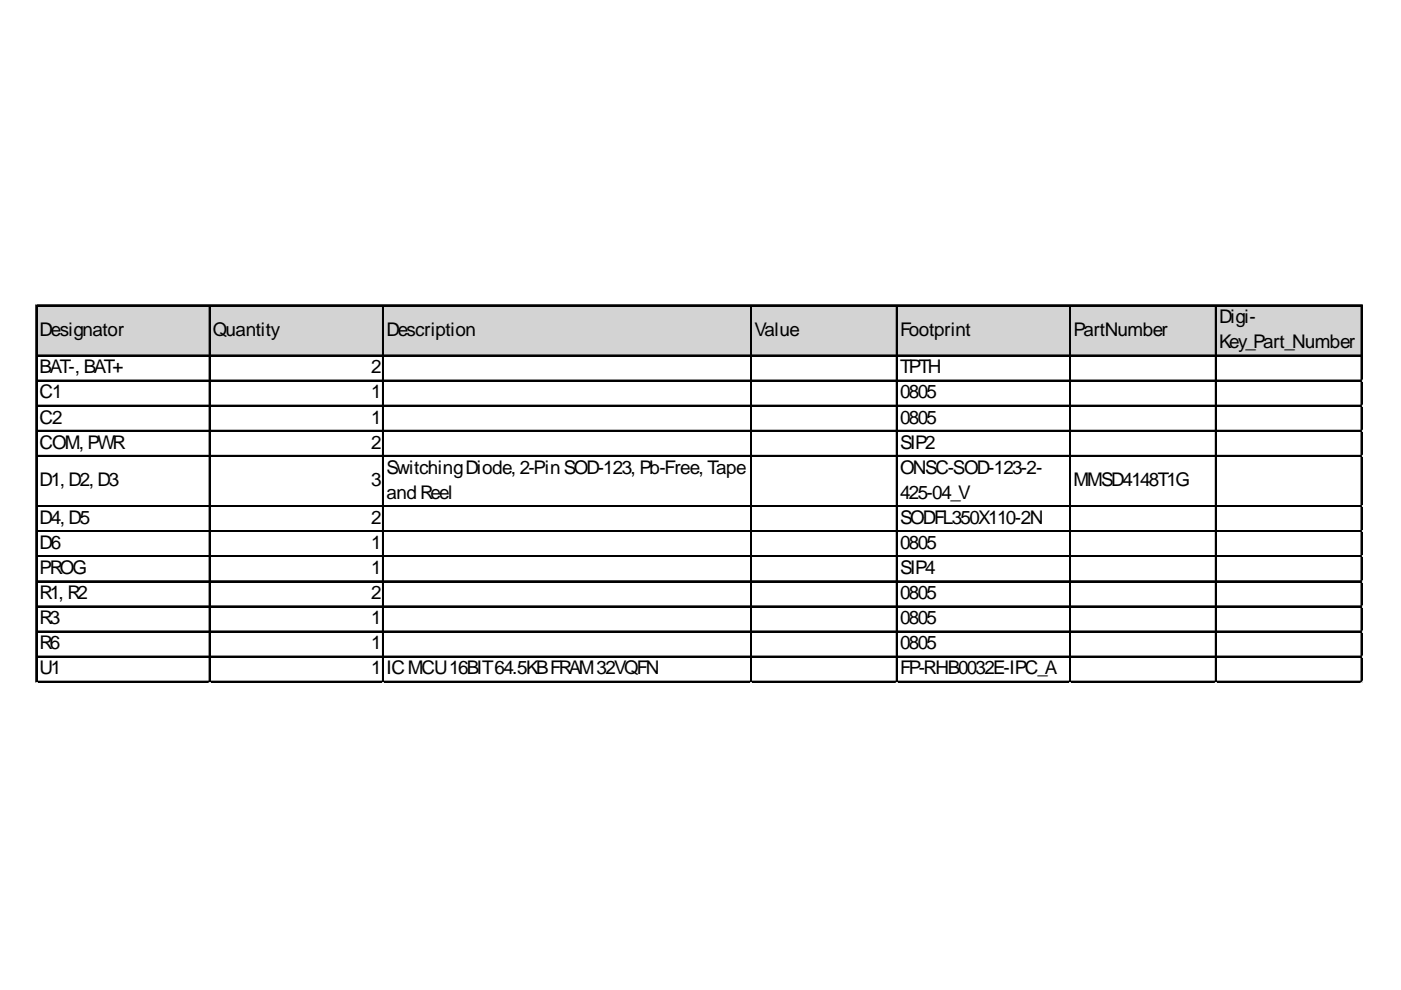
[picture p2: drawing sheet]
<svg xmlns="http://www.w3.org/2000/svg" width="297mm" height="210mm" viewBox="0 0 297 210" stroke-linecap="round" stroke-linejoin="round" font-family="sans-serif">
<defs><g id="words">
<g font-size="4">
<text x="8.4" y="71.2">Designator</text>
<text x="45.2" y="71.2">Quantity</text>
<text x="81.9" y="71.2">Description</text>
<text x="159.9" y="71.2">Value</text>
<text x="190.8" y="71.2">Footprint</text>
<text x="227.6" y="71.2">PartNumber</text>
<text x="258.5" y="68.5">Digi-</text>
<text x="258.5" y="73.8">Key_Part_Number</text>
<text x="8.4" y="79.2">BAT-, BAT+</text>
<text x="78.7" y="79.2">2</text>
<text x="190.8" y="79.2">TPTH</text>
<text x="8.4" y="84.5">C1</text>
<text x="8.4" y="89.8">C2</text>
<text x="78.7" y="84.5">1</text>
<text x="78.7" y="89.8">1</text>
<text x="190.8" y="84.5">0805</text>
<text x="190.8" y="89.8">0805</text>
<text x="8.4" y="95.1">COM, PWR</text>
<text x="78.7" y="95.1">2</text>
<text x="190.8" y="95.1">SIP2</text>
<text x="81.9" y="100.4">SwitchingDiode, 2-Pin SOD-123, Pb-Free, Tape</text>
<text x="190.8" y="100.4">ONSC-SOD-123-2-</text>
<text x="8.4" y="103.1">D1, D2, D3</text>
<text x="78.7" y="103.1">3</text>
<text x="81.9" y="105.8">and Reel</text>
<text x="190.8" y="105.8">425-04_V</text>
<text x="227.6" y="103.1">MMSD4148T1G</text>
<text x="8.4" y="111.1">D4, D5</text>
<text x="78.7" y="111.1">2</text>
<text x="190.8" y="111.1">SODFL350X110-2N</text>
<text x="8.4" y="116.4">D6</text>
<text x="78.7" y="116.4">1</text>
<text x="190.8" y="116.4">0805</text>
<text x="8.4" y="121.7">PROG</text>
<text x="78.7" y="121.7">1</text>
<text x="190.8" y="121.7">SIP4</text>
<text x="8.4" y="127">R1, R2</text>
<text x="78.7" y="127">2</text>
<text x="190.8" y="127">0805</text>
<text x="8.4" y="132.4">R3</text>
<text x="8.4" y="137.7">R6</text>
<text x="78.7" y="132.4">1</text>
<text x="78.7" y="137.7">1</text>
<text x="190.8" y="132.4">0805</text>
<text x="190.8" y="137.7">0805</text>
<text x="8.4" y="143">U1</text>
<text x="78.7" y="143">1</text>
<text x="81.9" y="143">ICMCU16BIT64.5KBFRAM32VQFN</text>
<text x="190.8" y="143">FP-RHB0032E-IPC_A</text>
</g>
</g></defs>
<path d="M7.8 64.9h281.1v10.7h-281.1z" fill="#d3d3d3"/>
<g fill="none" stroke="#000" stroke-width=".27">
<path d="M7.6 64.6v80.1M7.7 64.6v80.1M7.9 64.6h281M7.9 64.8h281M7.9 75.3h281M7.9 75.4h281M44.4 64.9v79.8M44.5 64.9v79.8M81.1 64.9v79.8M81.2 64.9v79.8M159.1 64.9v79.8M159.3 64.9v79.8"/>
<path d="M190 64.9v79.8M190.2 64.9v79.8M226.8 64.9v79.8M226.9 64.9v79.8M257.7 64.9v79.8M257.8 64.9v79.8M288.6 64.9v79.8M288.7 64.9v79.8M7.9 80.6h281M7.9 80.7h281M7.9 85.9h281M7.9 86.1h281"/>
<path d="M7.9 91.2h281M7.9 91.4h281M7.9 96.6h281M7.9 96.7h281M7.9 107.2h281M7.9 107.3h281M7.9 112.5h281M7.9 112.7h281M7.9 117.8h281M7.9 118h281M7.9 123.2h281M7.9 123.3h281"/>
<path d="M7.9 128.5h281M7.9 128.6h281M7.9 133.8h281M7.9 133.9h281M7.9 139.1h281M7.9 139.3h281M7.9 144.4h281M7.9 144.6h281"/>
</g>
<path d="M7.6 144.7h.1" fill="none" stroke="#d4d4d4" stroke-width=".27"/>
<path d="M7.6 144.7h.3z" fill="#d4d4d4"/>
<path d="M44.4 144.7h.1" fill="none" stroke="#d4d4d4" stroke-width=".27"/>
<path d="M44.4 144.7h.2z" fill="#d4d4d4"/>
<path d="M81.1 144.7h.1" fill="none" stroke="#d4d4d4" stroke-width=".27"/>
<path d="M81.1 144.7h.3z" fill="#d4d4d4"/>
<path d="M159.1 144.7h.1" fill="none" stroke="#d4d4d4" stroke-width=".27"/>
<path d="M159.1 144.7h.3z" fill="#d4d4d4"/>
<path d="M190 144.7h.1" fill="none" stroke="#d4d4d4" stroke-width=".27"/>
<path d="M190 144.7h.3z" fill="#d4d4d4"/>
<path d="M226.8 144.7h.1" fill="none" stroke="#d4d4d4" stroke-width=".27"/>
<path d="M226.8 144.7h.3z" fill="#d4d4d4"/>
<path d="M257.7 144.7h.1" fill="none" stroke="#d4d4d4" stroke-width=".27"/>
<path d="M257.7 144.7h.3z" fill="#d4d4d4"/>
<path d="M288.6 144.7h.1" fill="none" stroke="#d4d4d4" stroke-width=".27"/>
<path d="M288.6 144.7h.3z" fill="#d4d4d4"/>
<path d="M288.9 80.6h.1" fill="none" stroke="#d4d4d4" stroke-width=".27"/>
<path d="M288.9 80.6v.3z" fill="#d4d4d4"/>
<path d="M288.9 85.9h.1" fill="none" stroke="#d4d4d4" stroke-width=".27"/>
<path d="M288.9 85.9v.3z" fill="#d4d4d4"/>
<path d="M288.9 91.2h.1" fill="none" stroke="#d4d4d4" stroke-width=".27"/>
<path d="M288.9 91.2v.3z" fill="#d4d4d4"/>
<path d="M288.9 96.6h.1" fill="none" stroke="#d4d4d4" stroke-width=".27"/>
<path d="M288.9 96.6v.2z" fill="#d4d4d4"/>
<path d="M288.9 107.2h.1" fill="none" stroke="#d4d4d4" stroke-width=".27"/>
<path d="M288.9 107.2v.3z" fill="#d4d4d4"/>
<path d="M288.9 112.5h.1" fill="none" stroke="#d4d4d4" stroke-width=".27"/>
<path d="M288.9 112.5v.3z" fill="#d4d4d4"/>
<path d="M288.9 117.8h.1" fill="none" stroke="#d4d4d4" stroke-width=".27"/>
<path d="M288.9 117.8v.3z" fill="#d4d4d4"/>
<path d="M288.9 123.2h.1" fill="none" stroke="#d4d4d4" stroke-width=".27"/>
<path d="M288.9 123.2v.2z" fill="#d4d4d4"/>
<path d="M288.9 128.5h.1" fill="none" stroke="#d4d4d4" stroke-width=".27"/>
<path d="M288.9 128.5v.3z" fill="#d4d4d4"/>
<path d="M288.9 133.8h.1" fill="none" stroke="#d4d4d4" stroke-width=".27"/>
<path d="M288.9 133.8v.3z" fill="#d4d4d4"/>
<path d="M288.9 139.1h.1" fill="none" stroke="#d4d4d4" stroke-width=".27"/>
<path d="M288.9 139.1v.3z" fill="#d4d4d4"/>
<path d="M288.9 144.4h.1" fill="none" stroke="#d4d4d4" stroke-width=".27"/>
<path d="M288.9 144.4v.3z" fill="#d4d4d4"/>
<use href="#words"/>
</svg>
